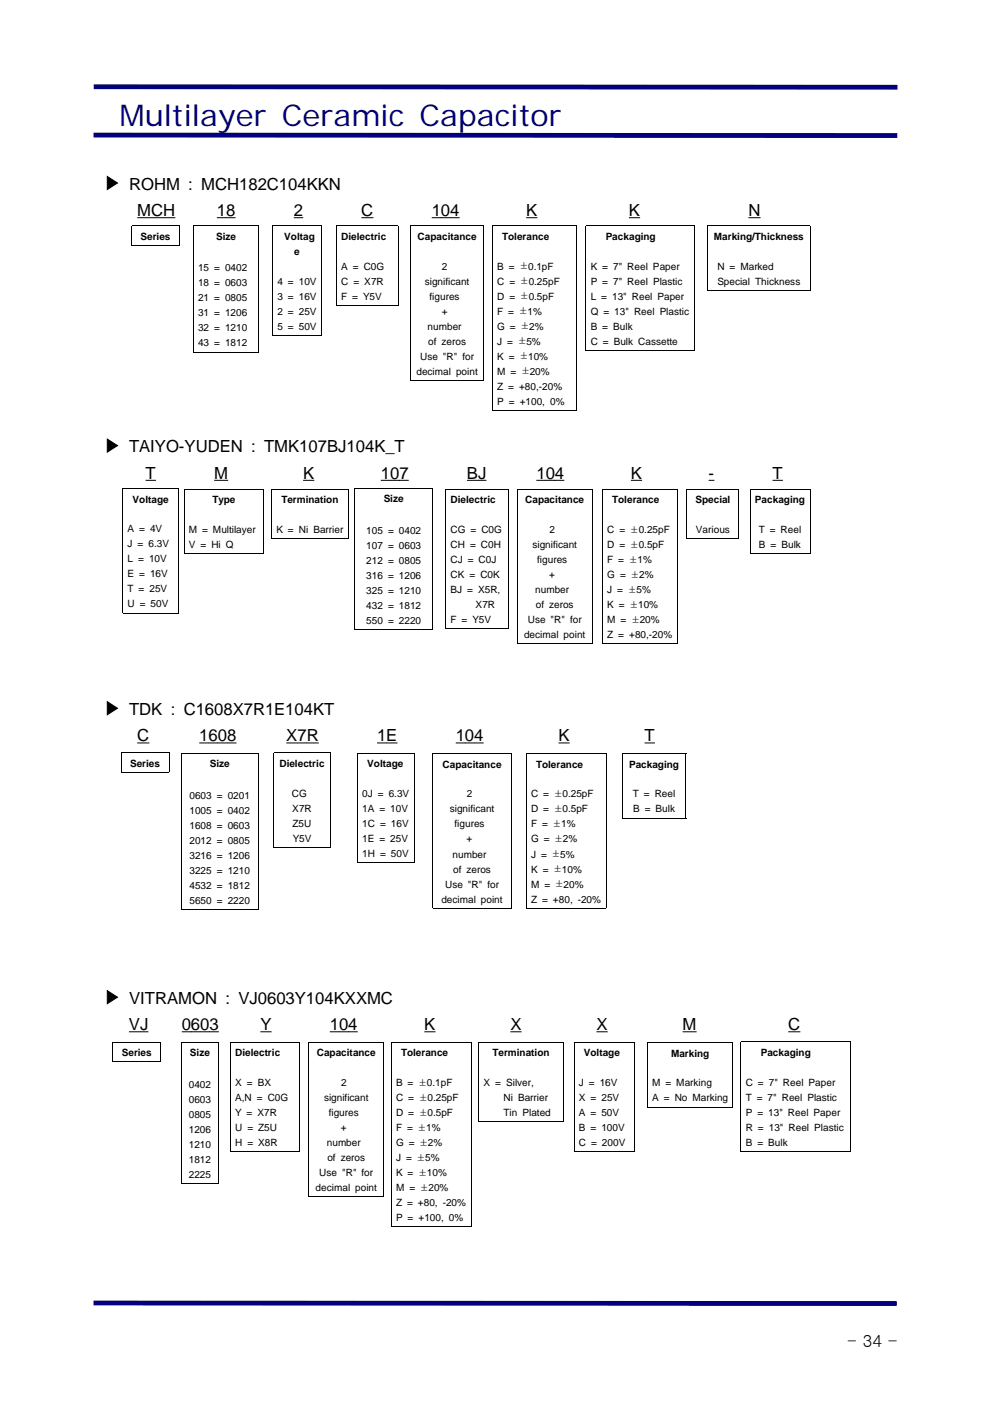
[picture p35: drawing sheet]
<svg xmlns="http://www.w3.org/2000/svg" width="210mm" height="297mm" viewBox="0 0 210 297" stroke-linecap="round" stroke-linejoin="round" font-family="sans-serif">
<defs><g id="words">
<text font-size="6.3" fill="#000080" x="25.3" y="26.6">Multilayer Ceramic Capacitor</text>
<g font-size="3.5">
<text x="22" y="40">▶ ROHM : MCH182C104KKN</text>
<text x="29" y="45.7">MCH</text>
<text x="45.9" y="45.7">18</text>
<text x="62.2" y="45.7">2</text>
<text x="76.4" y="45.7">C</text>
<text x="91.3" y="45.7">104</text>
<text x="111.3" y="45.7">K</text>
<text x="133.1" y="45.7">K</text>
<text x="158.4" y="45.7">N</text>
<text x="22" y="95.5">▶ TAIYO-YUDEN : TMK107BJ104K_T</text>
<text x="30.8" y="101.3">T</text>
<text x="45.3" y="101.3">M</text>
<text x="64.1" y="101.3">K</text>
<text x="80.6" y="101.3">107</text>
<text x="98.8" y="101.3">BJ</text>
<text x="113.5" y="101.3">104</text>
<text x="133.5" y="101.3">K</text>
<text x="149.9" y="101.3">-</text>
<text x="163.5" y="101.3">T</text>
<text x="22" y="151.1">▶ TDK : C1608X7R1E104KT</text>
<text x="29" y="156.8">C</text>
<text x="42.2" y="156.8">1608</text>
<text x="60.6" y="156.8">X7R</text>
<text x="79.8" y="156.8">1E</text>
<text x="96.4" y="156.8">104</text>
<text x="118.2" y="156.8">K</text>
<text x="136.4" y="156.8">T</text>
<text x="22" y="212.2">▶ VITRAMON : VJ0603Y104KXXMC</text>
<text x="27.3" y="217.9">VJ</text>
<text x="38.5" y="217.9">0603</text>
<text x="55.1" y="217.9">Y</text>
<text x="69.8" y="217.9">104</text>
<text x="89.8" y="217.9">K</text>
<text x="108" y="217.9">X</text>
<text x="126.2" y="217.9">X</text>
<text x="144.4" y="217.9">M</text>
<text x="166.8" y="217.9">C</text>
<text x="179.2" y="285.1">- 34 -</text>
</g>
<g font-size="2.1">
<text x="29.7" y="50.8">Series</text>
<text x="45.7" y="50.8">Size</text>
<text x="60.1" y="50.8">Voltag</text>
<text x="62.3" y="53.9">e</text>
<text x="72.2" y="50.8">Dielectric</text>
<text x="88.4" y="50.8">Capacitance</text>
<text x="106.3" y="50.8">Tolerance</text>
<text x="128.2" y="50.8">Packaging</text>
<text x="151" y="50.8">Marking/Thickness</text>
<text x="41.9" y="57.4">15 = 0402</text>
<text x="72.2" y="57">A = C0G</text>
<text x="93.5" y="57">2</text>
<text x="105.2" y="57">B = ±0.1pF</text>
<text x="125" y="57">K = 7&quot; Reel Paper</text>
<text x="151.8" y="57">N = Marked</text>
<text x="41.9" y="60.6">18 = 0603</text>
<text x="41.9" y="63.8">21 = 0805</text>
<text x="58.7" y="60.2">4 = 10V</text>
<text x="58.7" y="63.4">3 = 16V</text>
<text x="72.2" y="60.2">C = X7R</text>
<text x="72.2" y="63.4">F = Y5V</text>
<text x="89.9" y="60.2">significant</text>
<text x="90.9" y="63.4">figures</text>
<text x="105.2" y="60.2">C = ±0.25pF</text>
<text x="105.2" y="63.4">D = ±0.5pF</text>
<text x="125" y="60.2">P = 7&quot; Reel Plastic</text>
<text x="125" y="63.4">L = 13&quot; Reel Paper</text>
<text x="151.8" y="60.2">Special Thickness</text>
<text x="41.9" y="66.9">31 = 1206</text>
<text x="41.9" y="70.1">32 = 1210</text>
<text x="58.7" y="66.6">2 = 25V</text>
<text x="58.7" y="69.7">5 = 50V</text>
<text x="90.5" y="69.7">number</text>
<text x="93.5" y="66.6">+</text>
<text x="105.2" y="66.6">F = ±1%</text>
<text x="105.2" y="69.7">G = ±2%</text>
<text x="125" y="66.6">Q = 13&quot; Reel Plastic</text>
<text x="125" y="69.7">B = Bulk</text>
<text x="41.9" y="73.3">43 = 1812</text>
<text x="88.9" y="76.1">Use &quot;R&quot; for</text>
<text x="90.6" y="72.9">of zeros</text>
<text x="105.2" y="72.9">J = ±5%</text>
<text x="105.2" y="76.1">K = ±10%</text>
<text x="125" y="72.9">C = Bulk Cassette</text>
<text x="88.1" y="79.3">decimal point</text>
<text x="105.2" y="79.3">M = ±20%</text>
<text x="105.2" y="82.4">Z = +80,-20%</text>
<text x="105.2" y="85.6">P = +100, 0%</text>
<text x="28.1" y="106.4">Voltage</text>
<text x="44.9" y="106.5">Type</text>
<text x="59.5" y="106.5">Termination</text>
<text x="81.2" y="106.3">Size</text>
<text x="95.4" y="106.5">Dielectric</text>
<text x="111.1" y="106.5">Capacitance</text>
<text x="129.6" y="106.5">Tolerance</text>
<text x="147.2" y="106.5">Special</text>
<text x="159.7" y="106.5">Packaging</text>
<text x="27" y="112.6">A = 4V</text>
<text x="40" y="112.8">M = Multilayer</text>
<text x="58.5" y="112.8">K = Ni Barrier</text>
<text x="77.5" y="112.9">105 = 0402</text>
<text x="95.4" y="112.8">CG = C0G</text>
<text x="116.3" y="112.8">2</text>
<text x="128.5" y="112.8">C = ±0.25pF</text>
<text x="147.3" y="112.8">Various</text>
<text x="160.5" y="112.8">T = Reel</text>
<text x="27" y="115.8">J = 6.3V</text>
<text x="27" y="119">L = 10V</text>
<text x="40" y="115.9">V = Hi Q</text>
<text x="77.5" y="116.1">107 = 0603</text>
<text x="77.5" y="119.3">212 = 0805</text>
<text x="95.4" y="115.9">CH = C0H</text>
<text x="95.4" y="119.1">CJ = C0J</text>
<text x="112.7" y="115.9">significant</text>
<text x="113.7" y="119.1">figures</text>
<text x="128.5" y="115.9">D = ±0.5pF</text>
<text x="128.5" y="119.1">F = ±1%</text>
<text x="160.6" y="115.9">B = Bulk</text>
<text x="27" y="122.2">E = 16V</text>
<text x="27" y="125.3">T = 25V</text>
<text x="77.5" y="122.4">316 = 1206</text>
<text x="77.5" y="125.6">325 = 1210</text>
<text x="95.4" y="122.3">CK = C0K</text>
<text x="95.4" y="125.5">BJ = X5R,</text>
<text x="113.2" y="125.5">number</text>
<text x="116.2" y="122.3">+</text>
<text x="128.5" y="122.3">G = ±2%</text>
<text x="128.5" y="125.5">J = ±5%</text>
<text x="27" y="128.5">U = 50V</text>
<text x="77.5" y="128.8">432 = 1812</text>
<text x="77.5" y="132">550 = 2220</text>
<text x="95.4" y="131.8">F = Y5V</text>
<text x="100.6" y="128.6">X7R</text>
<text x="111.7" y="131.8">Use &quot;R&quot; for</text>
<text x="113.4" y="128.6">of zeros</text>
<text x="128.5" y="128.6">K = ±10%</text>
<text x="128.5" y="131.8">M = ±20%</text>
<text x="110.9" y="135">decimal point</text>
<text x="128.5" y="135">Z = +80,-20%</text>
<text x="27.5" y="162.2">Series</text>
<text x="44.4" y="162.4">Size</text>
<text x="59.1" y="162.3">Dielectric</text>
<text x="77.7" y="162.3">Voltage</text>
<text x="93.6" y="162.4">Capacitance</text>
<text x="113.4" y="162.4">Tolerance</text>
<text x="133.1" y="162.4">Packaging</text>
<text x="40.1" y="169">0603 = 0201</text>
<text x="40.1" y="172.2">1005 = 0402</text>
<text x="61.8" y="168.6">CG</text>
<text x="61.8" y="171.7">X7R</text>
<text x="76.7" y="168.6">0J = 6.3V</text>
<text x="76.7" y="171.7">1A = 10V</text>
<text x="95.2" y="171.9">significant</text>
<text x="98.8" y="168.7">2</text>
<text x="112.4" y="168.7">C = ±0.25pF</text>
<text x="112.4" y="171.9">D = ±0.5pF</text>
<text x="133.9" y="168.7">T = Reel</text>
<text x="133.9" y="171.9">B = Bulk</text>
<text x="40.1" y="175.4">1608 = 0603</text>
<text x="40.1" y="178.5">2012 = 0805</text>
<text x="61.9" y="174.9">Z5U</text>
<text x="61.9" y="178.1">Y5V</text>
<text x="76.7" y="174.9">1C = 16V</text>
<text x="76.7" y="178.1">1E = 25V</text>
<text x="96.2" y="175.1">figures</text>
<text x="98.7" y="178.2">+</text>
<text x="112.4" y="175.1">F = ±1%</text>
<text x="112.4" y="178.2">G = ±2%</text>
<text x="40.1" y="181.7">3216 = 1206</text>
<text x="40.1" y="184.9">3225 = 1210</text>
<text x="76.7" y="181.3">1H = 50V</text>
<text x="95.8" y="181.4">number</text>
<text x="95.9" y="184.6">of zeros</text>
<text x="112.4" y="181.4">J = ±5%</text>
<text x="112.4" y="184.6">K = ±10%</text>
<text x="40.1" y="188.1">4532 = 1812</text>
<text x="40.1" y="191.2">5650 = 2220</text>
<text x="93.4" y="190.9">decimal point</text>
<text x="94.2" y="187.8">Use &quot;R&quot; for</text>
<text x="112.4" y="187.8">M = ±20%</text>
<text x="112.4" y="190.9">Z = +80, -20%</text>
<text x="25.8" y="223.5">Series</text>
<text x="40.2" y="223.5">Size</text>
<text x="49.8" y="223.5">Dielectric</text>
<text x="67" y="223.5">Capacitance</text>
<text x="84.9" y="223.5">Tolerance</text>
<text x="104.2" y="223.5">Termination</text>
<text x="123.5" y="223.5">Voltage</text>
<text x="142" y="223.5">Marking</text>
<text x="161" y="223.4">Packaging</text>
<text x="39.9" y="230.1">0402</text>
<text x="39.9" y="233.3">0603</text>
<text x="49.8" y="229.7">X = BX</text>
<text x="49.8" y="232.9">A,N = C0G</text>
<text x="68.6" y="232.9">significant</text>
<text x="72.2" y="229.7">2</text>
<text x="83.8" y="229.7">B = ±0.1pF</text>
<text x="83.8" y="232.9">C = ±0.25pF</text>
<text x="102.3" y="229.7">X = Silver,</text>
<text x="106.6" y="232.9">Ni Barrier</text>
<text x="122.5" y="229.7">J = 16V</text>
<text x="122.5" y="232.9">X = 25V</text>
<text x="138" y="229.8">M = Marking</text>
<text x="138" y="233">A = No Marking</text>
<text x="157.8" y="229.7">C = 7&quot; Reel Paper</text>
<text x="157.8" y="232.8">T = 7&quot; Reel Plastic</text>
<text x="39.9" y="236.5">0805</text>
<text x="39.9" y="239.7">1206</text>
<text x="49.8" y="236.1">Y = X7R</text>
<text x="49.8" y="239.3">U = Z5U</text>
<text x="69.6" y="236.1">figures</text>
<text x="72.1" y="239.3">+</text>
<text x="83.8" y="236.1">D = ±0.5pF</text>
<text x="83.8" y="239.3">F = ±1%</text>
<text x="106.6" y="236.1">Tin Plated</text>
<text x="122.5" y="236.1">A = 50V</text>
<text x="122.5" y="239.3">B = 100V</text>
<text x="157.8" y="236">P = 13&quot; Reel Paper</text>
<text x="157.8" y="239.2">R = 13&quot; Reel Plastic</text>
<text x="39.9" y="242.8">1210</text>
<text x="49.8" y="242.4">H = X8R</text>
<text x="69.2" y="242.4">number</text>
<text x="69.3" y="245.6">of zeros</text>
<text x="83.8" y="242.4">G = ±2%</text>
<text x="83.8" y="245.6">J = ±5%</text>
<text x="122.5" y="242.4">C = 200V</text>
<text x="157.8" y="242.4">B = Bulk</text>
<text x="39.9" y="246">1812</text>
<text x="39.9" y="249.2">2225</text>
<text x="66.8" y="252">decimal point</text>
<text x="67.6" y="248.8">Use &quot;R&quot; for</text>
<text x="83.8" y="248.8">K = ±10%</text>
<text x="83.8" y="252">M = ±20%</text>
<text x="83.8" y="255.1">Z = +80, -20%</text>
<text x="83.8" y="258.3">P = +100, 0%</text>
</g>
</g></defs>
<g fill="#000080">
<path d="M19.8 28.1l170.1 .1v1l-170.1-.1z"/>
<path d="M19.8 275.2l170 .1v1l-170-.1z"/>
<path d="M19.8 17.8l170.1 .1v1.1l-170.1-.1z"/>
</g>
<g fill="none" stroke="#000" stroke-width=".21">
<path d="M27.8 51.9h10.2M27.8 51.9v-4.1h10.2v4.1M29 46.1h8.1M40.9 47.8h13.9v26.7h-13.9zM45.9 46.1h3.9M62.2 46.1h2M76.5 46.1h2.5M86.8 47.8h15.6v32.7h-15.6zM91.4 46.1h5.9M104.2 47.8h17.8v39h-17.8zM111.3 46.1h2.4M133.1 46.1h2.3"/>
<path d="M158.4 46.1h2.5M57.6 71h10.5M57.6 71v-23.2h10.5l-.1 23.2M71.2 64.6h13.1M71.2 64.6v-16.8h13.1v16.8M124 74.1h22.9M124 74.1v-26.3h22.9v26.3M149.7 61.4h21.7M149.7 61.4v-13.6h21.7v13.6M26 103.4h11.8v26.3h-11.8M26 103.4v26.3M30.8 101.6h2.2"/>
<path d="M45.3 101.6h3M55.8 103.5v13.6M55.8 103.5h-16.8l-.1 13.6h16.9M57.5 103.5h16.2v10.5h-16.2M57.5 103.5v10.5M64.1 101.6h2.4M75.1 103.3h16.4v29.9h-16.4zM80.6 101.6h5.9M94.3 103.5h13.3M94.4 103.5v29.5M98.8 101.6h4.1M107.6 103.5v29.5"/>
<path d="M109.5 103.5h15.8v32.7h-15.8zM113.5 101.6h5.9M133.5 101.6h2.4M149.9 101.6h1.3M163.5 101.6h2.2M94.3 133h13.3M29 157.2h2.6M42.2 157.2h7.8M60.6 157.2h6.9M79.8 157.2h4.3M96.4 157.2h5.9M118.2 157.2h2.3"/>
<path d="M136.4 157.2h2.2M27.3 218.3h4.1M38.5 218.3h7.8M55.1 218.3h2.4M69.8 218.3h5.9M89.8 218.3h2.4M108 218.3h2.4M126.2 218.3h2.4M144.4 218.3h3M166.8 218.3h2.6"/>
</g>
<g fill="#000">
<path d="M27.8 47.8l.1 .1z" fill-rule="evenodd"/>
<path d="M27.8 51.9v.1z" fill-rule="evenodd"/>
<path d="M37.9 47.8h.1z" fill-rule="evenodd"/>
<path d="M37.9 51.9l.1 .1z" fill-rule="evenodd"/>
<path d="M40.9 47.8l.1 .1z" fill-rule="evenodd"/>
<path d="M54.7 47.8h.1z" fill-rule="evenodd"/>
<path d="M57.6 47.8l.1 .1z" fill-rule="evenodd"/>
<path d="M68 47.8h.1z" fill-rule="evenodd"/>
<path d="M71.1 47.8l.1 .1z" fill-rule="evenodd"/>
<path d="M84.2 47.8h.1z" fill-rule="evenodd"/>
<path d="M86.8 47.8l.1 .1z" fill-rule="evenodd"/>
<path d="M102.3 47.8h.1z" fill-rule="evenodd"/>
<path d="M104.2 47.8l.1 .1z" fill-rule="evenodd"/>
<path d="M121.9 47.8h.1z" fill-rule="evenodd"/>
<path d="M123.9 47.8l.1 .1z" fill-rule="evenodd"/>
<path d="M146.9 47.8h.1z" fill-rule="evenodd"/>
<path d="M149.7 47.8l.1 .1z" fill-rule="evenodd"/>
<path d="M171.4 47.8h.1z" fill-rule="evenodd"/>
<path d="M40.9 74.4v.1z" fill-rule="evenodd"/>
<path d="M54.7 74.4l.1 .1z" fill-rule="evenodd"/>
<path d="M57.6 70.9v.1z" fill-rule="evenodd"/>
<path d="M68 70.9l.1 .1z" fill-rule="evenodd"/>
<path d="M71.2 64.6l-.1 .1z" fill-rule="evenodd"/>
<path d="M84.2 64.6l.1 .1z" fill-rule="evenodd"/>
<path d="M124 74.1l-.1 .1z" fill-rule="evenodd"/>
<path d="M146.9 74.1l.1 .1z" fill-rule="evenodd"/>
<path d="M149.7 61.4v.1z" fill-rule="evenodd"/>
<path d="M171.4 61.4l.1 .1z" fill-rule="evenodd"/>
<path d="M86.8 80.4v.1z" fill-rule="evenodd"/>
<path d="M102.3 80.4l.1 .1z" fill-rule="evenodd"/>
<path d="M104.2 86.8v.1z" fill-rule="evenodd"/>
<path d="M121.9 86.8l.1 .1z" fill-rule="evenodd"/>
<path d="M26 103.3l.1 .1z" fill-rule="evenodd"/>
<path d="M37.7 103.4l.1-.1z" fill-rule="evenodd"/>
<path d="M38.9 103.4l.1 .1z" fill-rule="evenodd"/>
<path d="M38.9 117.1v.1z" fill-rule="evenodd"/>
<path d="M55.8 103.5l.1-.1z" fill-rule="evenodd"/>
<path d="M55.8 117.1l.1 .1z" fill-rule="evenodd"/>
<path d="M57.4 103.4l.1 .1z" fill-rule="evenodd"/>
<path d="M57.5 113.9l-.1 .1z" fill-rule="evenodd"/>
<path d="M73.6 103.5l.1-.1z" fill-rule="evenodd"/>
<path d="M73.6 113.9l.1 .1z" fill-rule="evenodd"/>
<path d="M75.1 103.3l.1 .1z" fill-rule="evenodd"/>
<path d="M91.5 103.3h.1z" fill-rule="evenodd"/>
<path d="M94.3 103.4l.1 .1z" fill-rule="evenodd"/>
<path d="M107.6 103.5l.1-.1z" fill-rule="evenodd"/>
<path d="M109.4 103.4l.1 .1z" fill-rule="evenodd"/>
<path d="M125.2 103.5l.1-.1z" fill-rule="evenodd"/>
<path d="M26 129.7v.1z" fill-rule="evenodd"/>
<path d="M37.7 129.7l.1 .1z" fill-rule="evenodd"/>
<path d="M75.1 133.1v.1z" fill-rule="evenodd"/>
<path d="M91.5 133.1l.1 .1z" fill-rule="evenodd"/>
<path d="M94.3 132.9v.2z" fill-rule="evenodd"/>
<path d="M107.6 132.9l.1 .2z" fill-rule="evenodd"/>
<path d="M109.5 136.1l-.1 .1z" fill-rule="evenodd"/>
<path d="M125.2 136.1l.1 .1z" fill-rule="evenodd"/>
</g>
<path d="M127.5 103.5h15.8v32.7h-15.8z" fill="#fff"/>
<g fill="#000">
<path d="M127.4 103.4l.2 .1z" fill-rule="evenodd"/>
<path d="M143.2 103.5l.1-.1z" fill-rule="evenodd"/>
<path d="M145.3 103.4l.1 .1z" fill-rule="evenodd"/>
<path d="M145.3 113.9v.1z" fill-rule="evenodd"/>
<path d="M156.3 103.5l.1-.1z" fill-rule="evenodd"/>
<path d="M156.3 113.9l.1 .1z" fill-rule="evenodd"/>
<path d="M158.7 103.4l.1 .1z" fill-rule="evenodd"/>
<path d="M158.7 117.1v.1z" fill-rule="evenodd"/>
<path d="M171.3 103.5l.1-.1z" fill-rule="evenodd"/>
<path d="M171.3 117.1l.1 .1z" fill-rule="evenodd"/>
<path d="M127.5 136.1l-.1 .1z" fill-rule="evenodd"/>
<path d="M143.2 136.1l.1 .1z" fill-rule="evenodd"/>
<path d="M25.6 159.2l.1 .1z" fill-rule="evenodd"/>
<path d="M35.7 159.2h.1z" fill-rule="evenodd"/>
<path d="M38.3 159.4l.1 .1z" fill-rule="evenodd"/>
<path d="M54.5 159.4h.2z" fill-rule="evenodd"/>
<path d="M57.9 159.2l.1 .1z" fill-rule="evenodd"/>
<path d="M69.8 159.3l.2-.1z" fill-rule="evenodd"/>
<path d="M75.6 159.3l.1 .1z" fill-rule="evenodd"/>
<path d="M87.6 159.3h.1z" fill-rule="evenodd"/>
<path d="M91.6 159.4l.1 .1z" fill-rule="evenodd"/>
<path d="M108.1 159.4h.1z" fill-rule="evenodd"/>
<path d="M111.3 159.4l.1 .1z" fill-rule="evenodd"/>
<path d="M128.2 159.4h.1z" fill-rule="evenodd"/>
<path d="M131.6 159.4l.1 .1z" fill-rule="evenodd"/>
<path d="M145.1 159.4h.1z" fill-rule="evenodd"/>
<path d="M25.6 163.3v.1z" fill-rule="evenodd"/>
<path d="M35.7 163.3l.1 .1z" fill-rule="evenodd"/>
<path d="M57.9 179.2v.1z" fill-rule="evenodd"/>
<path d="M69.8 179.2l.2 .1z" fill-rule="evenodd"/>
<path d="M131.6 173v.1z" fill-rule="evenodd"/>
<path d="M145.1 173l.1 .1z" fill-rule="evenodd"/>
<path d="M38.4 192.4l-.1 .1z" fill-rule="evenodd"/>
<path d="M54.5 192.4l.2 .1z" fill-rule="evenodd"/>
<path d="M75.6 182.4v.1z" fill-rule="evenodd"/>
<path d="M87.6 182.4l.1 .1z" fill-rule="evenodd"/>
<path d="M91.6 192.1v.1z" fill-rule="evenodd"/>
<path d="M108.1 192.1l.1 .1z" fill-rule="evenodd"/>
<path d="M111.4 192.1l-.1 .1z" fill-rule="evenodd"/>
<path d="M128.2 192.1l.1 .1z" fill-rule="evenodd"/>
<path d="M23.8 220.5l.1 .1z" fill-rule="evenodd"/>
<path d="M23.9 224.6l-.1 .1z" fill-rule="evenodd"/>
<path d="M34 220.5h.1z" fill-rule="evenodd"/>
<path d="M34 224.6l.1 .1z" fill-rule="evenodd"/>
<path d="M38.3 220.5l.1 .1z" fill-rule="evenodd"/>
<path d="M46.2 220.5h.1z" fill-rule="evenodd"/>
<path d="M48.7 220.5l.1 .1z" fill-rule="evenodd"/>
<path d="M63.4 220.5h.1z" fill-rule="evenodd"/>
<path d="M65.3 220.5l.1 .1z" fill-rule="evenodd"/>
<path d="M81.2 220.5h.1z" fill-rule="evenodd"/>
<path d="M82.7 220.5l.1 .1z" fill-rule="evenodd"/>
<path d="M99.6 220.5h.1z" fill-rule="evenodd"/>
<path d="M101.3 220.5l.1 .1z" fill-rule="evenodd"/>
<path d="M101.3 237.3v.1z" fill-rule="evenodd"/>
<path d="M119.1 220.5h.1z" fill-rule="evenodd"/>
<path d="M119.1 237.3l.1 .1z" fill-rule="evenodd"/>
<path d="M121.4 220.5l.1 .1z" fill-rule="evenodd"/>
<path d="M134.3 220.5h.1z" fill-rule="evenodd"/>
<path d="M136.9 220.5l.2 .1z" fill-rule="evenodd"/>
<path d="M137 234.2l-.1 .1z" fill-rule="evenodd"/>
<path d="M155 220.6l.1-.1z" fill-rule="evenodd"/>
<path d="M155 234.2l.1 .1z" fill-rule="evenodd"/>
<path d="M156.7 220.4l.1 .1z" fill-rule="evenodd"/>
<path d="M179.8 220.4h.1z" fill-rule="evenodd"/>
<path d="M38.3 250.3v.1z" fill-rule="evenodd"/>
<path d="M46.2 250.3l.1 .1z" fill-rule="evenodd"/>
<path d="M48.7 243.6v.1z" fill-rule="evenodd"/>
<path d="M63.4 243.6l.1 .1z" fill-rule="evenodd"/>
<path d="M65.3 253.1v.1z" fill-rule="evenodd"/>
<path d="M81.2 253.1l.1 .1z" fill-rule="evenodd"/>
<path d="M82.8 259.5l-.1 .1z" fill-rule="evenodd"/>
<path d="M99.6 259.5l.1 .1z" fill-rule="evenodd"/>
<path d="M121.5 243.6l-.1 .1z" fill-rule="evenodd"/>
<path d="M134.3 243.6l.1 .1z" fill-rule="evenodd"/>
<path d="M156.8 243.5l-.1 .1z" fill-rule="evenodd"/>
<path d="M179.8 243.5l.1 .1z" fill-rule="evenodd"/>
</g>
<g fill="none" stroke="#000" stroke-width=".21">
<path d="M127.5 103.5h15.8v32.7h-15.8zM145.3 103.5h11.1v10.5h-11.1zM158.7 103.5h12.7v13.6h-12.7zM25.6 159.2h10.2v4.2h-10.2zM38.4 159.4h16.2M38.4 159.4v33.1M54.6 159.4v33.1h-16.2M69.9 159.3v20M69.9 159.3h-12v20h12M75.7 159.3h12v23.2h-12.1zM91.6 159.5h16.6v32.7l-16.6-.1zM111.4 159.5h16.9v32.7l-16.9-.1z"/>
<path d="M131.6 159.5h13.6v13.6h-13.6zM23.9 220.5h10.1v4.1h-10.1M23.9 220.5v4.1M48.7 220.5h14.7v23.2h-14.7zM65.3 220.5h15.9v32.7h-15.9zM99.7 220.5v39M99.7 220.5h-16.9v39h16.9M101.3 220.5h17.9v16.8h-17.9zM121.5 220.5h12.8M121.5 220.5v23.2M134.3 220.5v23.2M137 220.6h18.1v13.6h-18.1z"/>
<path d="M156.8 220.4h23.1v23.2h-23.1zM38.3 250.4h8M38.3 250.4v-29.9h8v29.9M121.5 243.7h12.8"/>
</g>
<use href="#words"/>
</svg>
